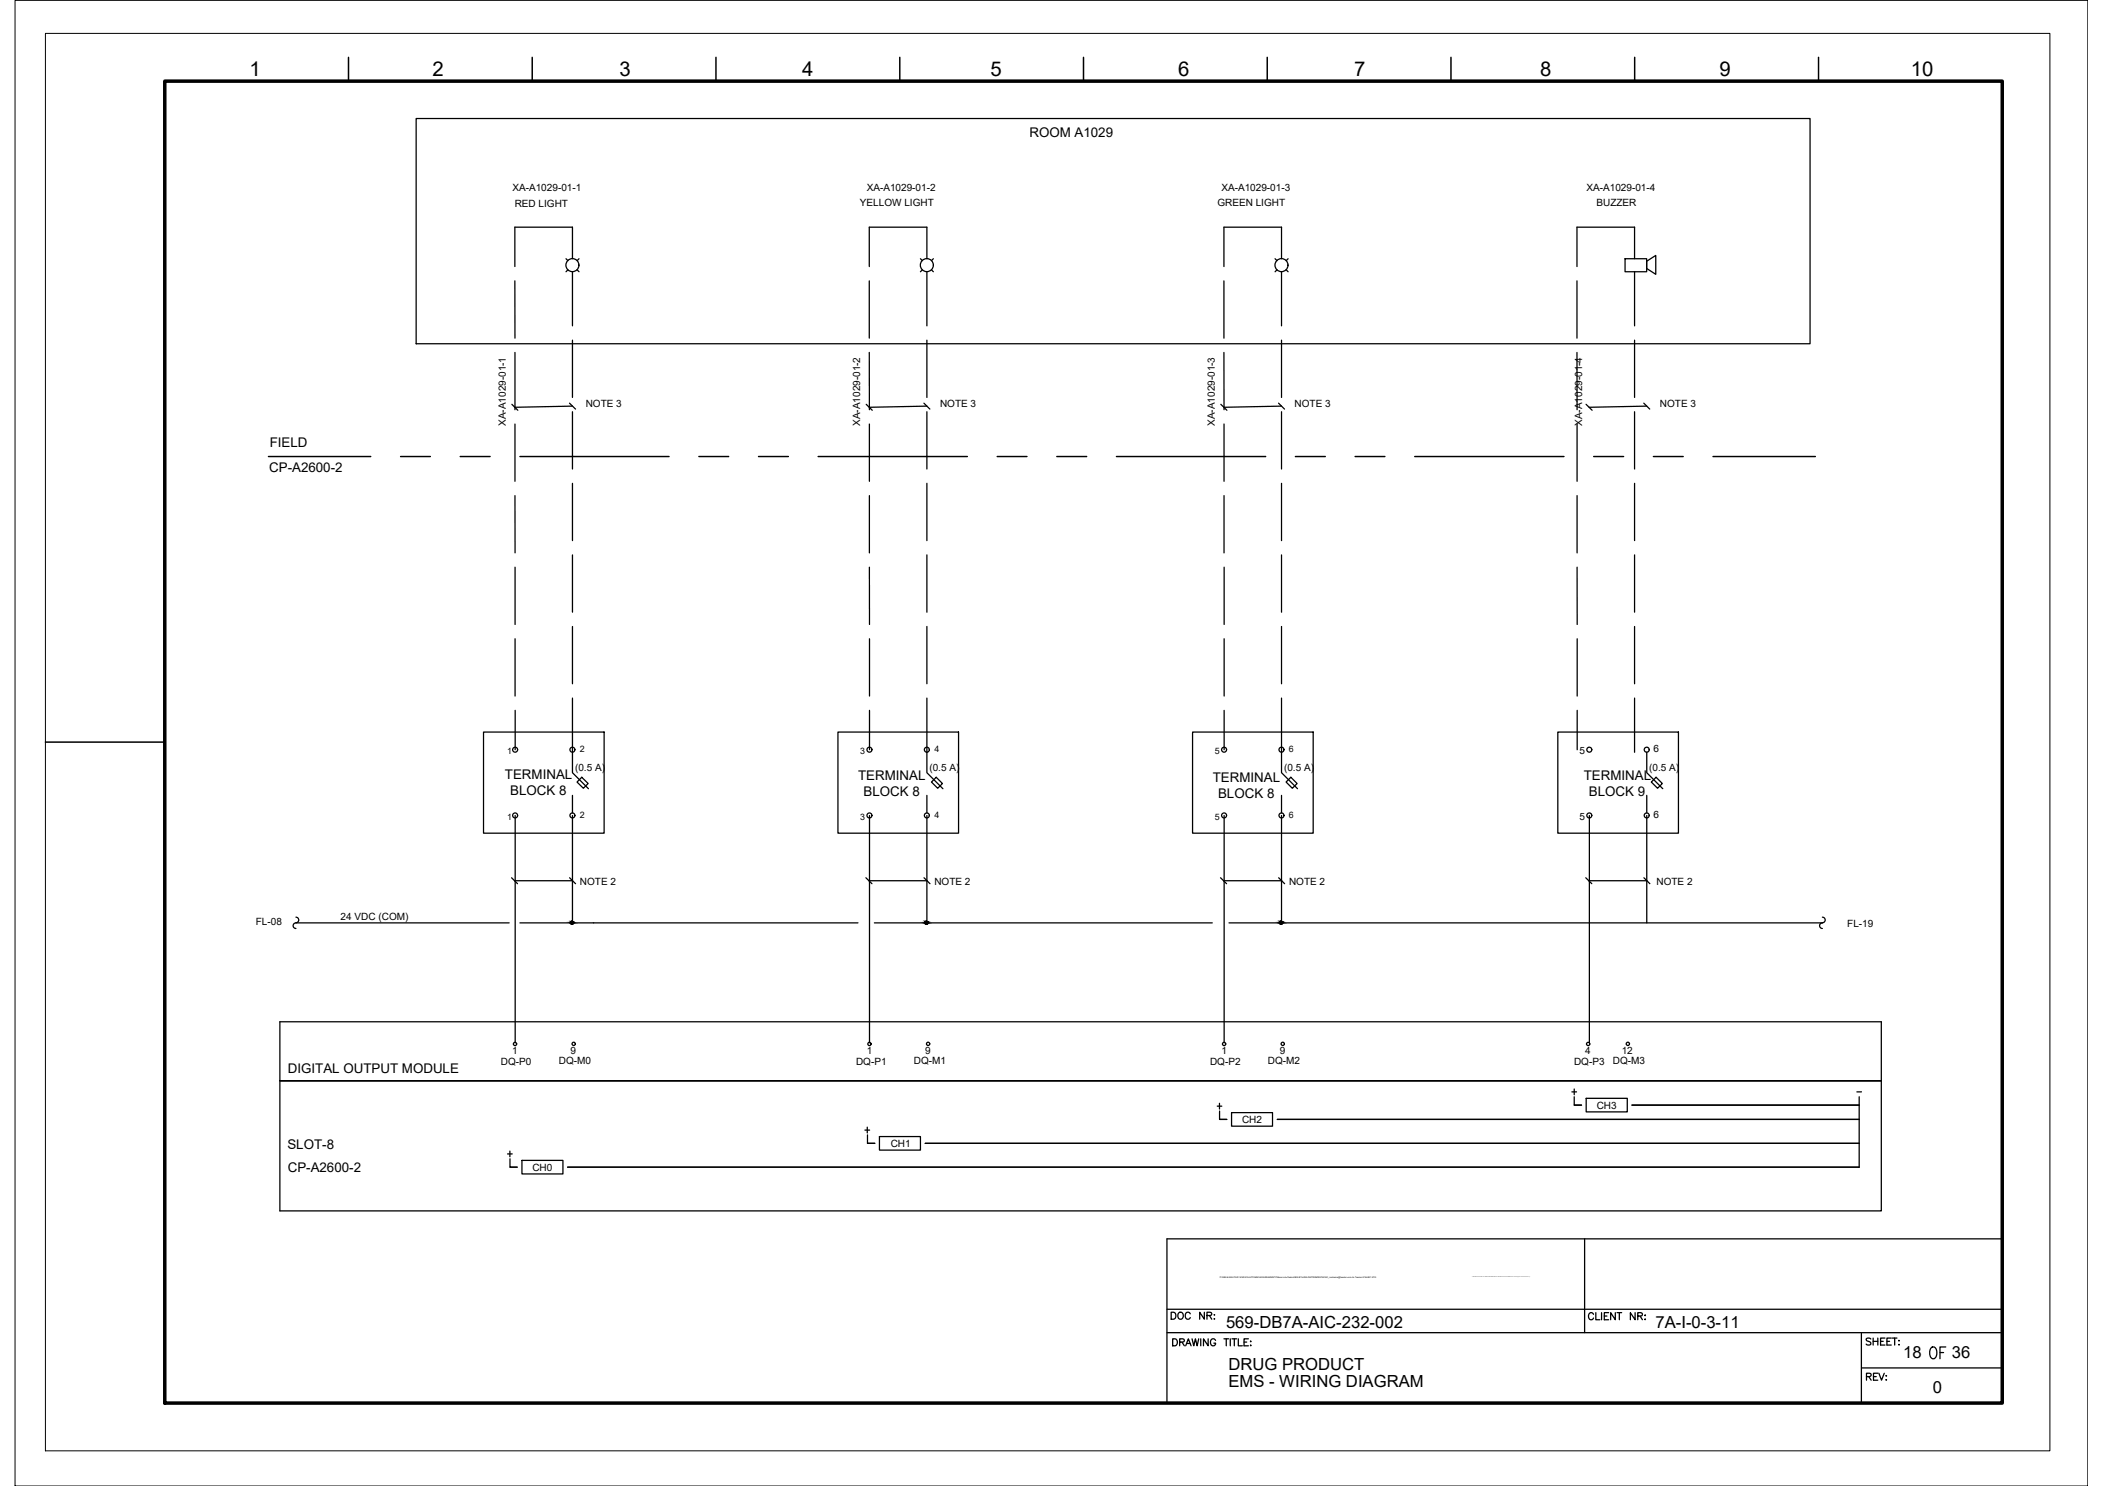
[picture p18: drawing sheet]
<svg xmlns="http://www.w3.org/2000/svg" width="420mm" height="297mm" viewBox="0 0 420 297" stroke-linecap="round" stroke-linejoin="round" font-family="sans-serif">
<defs><g id="words">
<text font-size="5.3" x="384.9" y="272.7">OF</text>
<g font-size="4.1">
<text x="49.9" y="15.2">1</text>
<text x="86.4" y="15.2">2</text>
<text x="123.8" y="15.2">3</text>
<text x="160.3" y="15.2">4</text>
<text x="198" y="15.2">5</text>
<text x="235.5" y="15.2">6</text>
<text x="270.7" y="15.2">7</text>
<text x="307.8" y="15.2">8</text>
<text x="343.7" y="15.2">9</text>
<text x="382" y="15.2">10</text>
</g>
<g font-size="4">
<text x="313.3" y="220.1">+</text>
<text x="242.4" y="223">+</text>
</g>
<g font-size="3.3">
<text x="245.1" y="265.4">569-DB7A-AIC-232-002</text>
<text x="330.9" y="265.5">7A-I-0-3-11</text>
<text x="245.5" y="273.9">DRUG PRODUCT</text>
<text x="380.4" y="271.5">18</text>
<text x="390.2" y="271.5">36</text>
<text x="245.5" y="277.3">EMS - WIRING DIAGRAM</text>
<text x="386.3" y="278.5">0</text>
</g>
<g font-size="2.7">
<text x="205.8" y="27.4">ROOM A1029</text>
<text x="53.9" y="89.4">FIELD</text>
<text x="53.8" y="94.3">CP-A2600-2</text>
<text x="100.9" y="155.6">TERMINAL</text>
<text x="171.5" y="156">TERMINAL</text>
<text x="316.6" y="155.9">TERMINAL</text>
<text x="102" y="158.9">BLOCK 8</text>
<text x="172.6" y="159.2">BLOCK 8</text>
<text x="242.4" y="156.2">TERMINAL</text>
<text x="243.5" y="159.4">BLOCK 8</text>
<text x="317.6" y="159.2">BLOCK 9</text>
<text x="57.5" y="214.5">DIGITAL OUTPUT MODULE</text>
<text x="57.4" y="229.7">SLOT-8</text>
<text x="57.5" y="234.2">CP-A2600-2</text>
</g>
<text font-size="2.6" x="370.4" y="219.4">-</text>
<g font-size="2">
<text x="102.4" y="38.1">XA-A1029-01-1</text>
<text x="102.9" y="41.4">RED LIGHT</text>
<text x="171.9" y="41.2">YELLOW LIGHT</text>
<text x="173.2" y="38.1">XA-A1029-01-2</text>
<text x="243.3" y="41.2">GREEN LIGHT</text>
<text x="244.1" y="38.1">XA-A1029-01-3</text>
<text x="317.1" y="38.1">XA-A1029-01-4</text>
<text x="319.1" y="41.2">BUZZER</text>
<text x="117.1" y="81.4">NOTE 3</text>
<text x="187.9" y="81.4">NOTE 3</text>
<text x="258.8" y="81.4">NOTE 3</text>
<text x="331.8" y="81.4">NOTE 3</text>
<text x="101.1" y="85.1" transform="rotate(-90 101.1 85.1)">XA-A1029-01-1</text>
<text x="171.9" y="85.1" transform="rotate(-90 171.9 85.1)">XA-A1029-01-2</text>
<text x="242.8" y="85.1" transform="rotate(-90 242.8 85.1)">XA-A1029-01-3</text>
<text x="316.2" y="85.1" transform="rotate(-90 316.2 85.1)">XA-A1029-01-4</text>
<text x="114.9" y="154.1">(0.5 A)</text>
<text x="185.8" y="154.1">(0.5 A)</text>
<text x="256.7" y="154.1">(0.5 A)</text>
<text x="315.7" y="150.7">5</text>
<text x="329.7" y="154.1">(0.5 A)</text>
<text x="330.5" y="150.3">6</text>
<text x="315.7" y="163.8">5</text>
<text x="330.5" y="163.4">6</text>
<text x="115.9" y="176.8">NOTE 2</text>
<text x="186.8" y="176.8">NOTE 2</text>
<text x="257.7" y="176.8">NOTE 2</text>
<text x="331.1" y="176.8">NOTE 2</text>
<text x="51.1" y="185">FL-08</text>
<text x="68.1" y="183.9">24 VDC (COM)</text>
<text x="369.3" y="185.4">FL-19</text>
<text x="100.1" y="212.8">DQ-P0</text>
<text x="102.4" y="210.7">1</text>
<text x="111.7" y="212.8">DQ-M0</text>
<text x="114.1" y="210.7">9</text>
<text x="171.1" y="212.8">DQ-P1</text>
<text x="173.2" y="210.7">1</text>
<text x="182.7" y="212.8">DQ-M1</text>
<text x="184.9" y="210.7">9</text>
<text x="241.9" y="212.8">DQ-P2</text>
<text x="244.1" y="210.7">1</text>
<text x="253.4" y="212.8">DQ-M2</text>
<text x="255.8" y="210.7">9</text>
<text x="314.6" y="212.8">DQ-P3</text>
<text x="316.9" y="210.7">4</text>
<text x="322.4" y="212.8">DQ-M3</text>
<text x="324.2" y="210.7">12</text>
<text x="319.2" y="221.6">CH3</text>
<text x="248.3" y="224.5">CH2</text>
<text x="178" y="229.3">CH1</text>
<text x="106.4" y="234">CH0</text>
</g>
<g font-size="1.8">
<text x="101.3" y="150.7">1</text>
<text x="115.9" y="150.3">2</text>
<text x="172" y="150.7">3</text>
<text x="186.8" y="150.3">4</text>
<text x="242.8" y="150.7">5</text>
<text x="257.6" y="150.3">6</text>
<text x="101.3" y="163.8">1</text>
<text x="115.9" y="163.4">2</text>
<text x="172" y="163.8">3</text>
<text x="186.8" y="163.4">4</text>
<text x="242.8" y="163.8">5</text>
<text x="257.6" y="163.4">6</text>
</g>
<text font-size=".4" x="243.8" y="255.4">P:\569-BAXALTA\01.ENG\03.AUTOMACAO\ANDAMENTO\Banco de Dados\569-B7A-INS-INSTRUMENTACAO_moliveira@tessler-com-br-Tessler-5164457.JPG</text>
</g></defs>
<!-- layer: I_DATA -->
<g fill="none" stroke="#000" stroke-width=".25">
<path d="M83.2 23.7h278.6v45h-278.6zM113.1 51.7l.4 .4M113.5 53.9l-.4 .4M115.4 53.9l.3 .4M115.7 51.7l-.3 .4M184 51.7l.4 .4M184.4 53.9l-.4 .4M186.2 53.9l.4 .4M186.6 51.7l-.4 .4M254.9 51.7l.3 .4M255.2 53.9l-.3 .4M257.1 53.9l.4 .4"/>
<path d="M257.5 51.7l-.4 .4M102.3 80.8l1.2 1.2M113.8 80.6l1.2 1.2M114.4 81.2l-11.5 .2M173.1 80.8l1.2 1.2M184.7 80.6l1.2 1.2M185.3 81.2l-11.5 .2M244 80.8l1.2 1.2M255.6 80.6l1.2 1.2M256.2 81.2l-11.6 .2M317 80.8l1.2 1.2M328.6 80.6l1.2 1.2"/>
<path d="M329.2 81.2l-11.6 .2M96.6 146.3h24.2v20.2h-24.2zM167.5 146.3h24.1v20.2h-24.1zM238.4 146.3h24.1v20.2h-24.1zM311.4 146.3h24.1v20.2h-24.1zM102.3 175.5l1.1 1.1M102.8 176.1h11.6M113.9 175.5l1.1 1.1M173.1 175.5l1.2 1.1M173.7 176.1h11.6M184.7 175.5l1.2 1.1M244 175.5l1.2 1.1"/>
<path d="M244.6 176.1h11.6M255.6 175.5l1.2 1.1M317 175.5l1.2 1.1M317.6 176.1h11.6M328.6 175.5l1.2 1.1M55.9 204.2h320.1v37.8h-320.1zM317.1 219.5h8.2v2.8h-8.2zM371.6 219.2v14.1h-258.1M376 216h-320.1h320.1M101.5 230.7h.9M101.9 230.1v1.1M101.9 231.6v1.7h1.5h-1.5"/>
<path d="M104.3 232h8.2v2.7h-8.2zM172.9 225.9h.9M173.4 225.3v1.2M173.4 226.9v1.6h1.5h-1.5M175.8 227.2h8.2v2.7h-8.2zM184.9 228.5h186.7M246.2 222.4h8.2v2.7h-8.2zM255.3 223.8h116.3M326.2 220.9h45.4"/>
<circle cx="114.4" cy="53" r="1.3"/>
<circle cx="185.3" cy="53" r="1.3"/>
<circle cx="256.1" cy="53" r="1.3"/>
<circle cx="103" cy="149.9" r=".5"/>
<circle cx="114.4" cy="149.9" r=".5"/>
<circle cx="173.8" cy="149.9" r=".5"/>
<circle cx="185.3" cy="149.9" r=".5"/>
<circle cx="244.7" cy="149.9" r=".5"/>
<circle cx="256.1" cy="149.9" r=".5"/>
<circle cx="317.7" cy="149.9" r=".5"/>
<circle cx="329.2" cy="149.9" r=".5"/>
<circle cx="103" cy="163" r=".5"/>
<circle cx="114.4" cy="163" r=".5"/>
<circle cx="173.8" cy="163" r=".5"/>
<circle cx="185.3" cy="163" r=".5"/>
<circle cx="244.7" cy="163" r=".5"/>
<circle cx="256.1" cy="163" r=".5"/>
<circle cx="317.7" cy="163" r=".5"/>
<circle cx="329.2" cy="163" r=".5"/>
<circle cx="102.9" cy="208.7" r=".33"/>
<circle cx="114.7" cy="208.7" r=".33"/>
<circle cx="173.8" cy="208.7" r=".33"/>
<circle cx="185.5" cy="208.7" r=".33"/>
<circle cx="244.7" cy="208.7" r=".33"/>
<circle cx="256.4" cy="208.7" r=".33"/>
<circle cx="317.4" cy="208.7" r=".33"/>
<circle cx="325.4" cy="208.7" r=".33"/>
</g>
<!-- layer: EI-CTRL -->
<path d="M114.4 150.4v4.1l3.2 3.2M114.4 159v3.5M116.3 155.4l1.3 1.2-1 1-1.3-1.3zM185.3 150.4v4.1l3.2 3.2M185.3 159v3.5M187.1 155.4l1.3 1.2-1 1-1.2-1.3zM256.2 150.4v4.1l3.2 3.2M256.2 159v3.5M258 155.4l1.3 1.2-1 1-1.2-1.3zM329.2 150.4v4.1l3.2 3.2M329.2 159v3.5M331 155.4l1.3 1.2-1 1-1.2-1.3z" fill="none" stroke="#000" stroke-width=".25"/>
<!-- layer: I_TABS -->
<g fill="none" stroke="#000" stroke-width=".25">
<path d="M102.9 56.1v11.5M102.9 45.4v7.9M114.4 45.4v6.3M114.4 54.3v10.8M173.8 45.4v7.9M173.8 56.1v11.5M185.3 45.4v6.3M185.3 54.3v10.8M244.6 45.4v7.9M244.6 56.1v11.5M256.2 45.4v6.3M256.2 54.3v10.8"/>
<path d="M315.2 56.1v11.5M326.7 51.7v-6.3h-11.5v7.9M326.7 54.3v10.8M102.9 70.4v11.5M114.4 68v11.4M173.8 70.4v11.5M185.3 68v11.4M244.6 70.4l.1 11.5M256.2 68v11.4M315.2 70.4v11.5M326.7 68v11.4M102.9 84.8v11.4"/>
<path d="M102.9 99.1l.1 11.4M114.4 82.3v11.5M114.4 96.6v11.5M173.8 84.8v11.4M173.8 99.1v11.4M185.3 82.3v11.5M185.3 96.6v11.5M244.7 84.8v11.4M244.7 99.1v11.4M256.2 82.3v11.5M256.2 96.6v11.5M315.2 84.8v11.4"/>
<path d="M315.2 99.1v11.4M326.7 82.3v11.5M326.7 96.6v11.5M103 113.4v11.4M114.4 110.9v11.5M173.8 113.4v11.4M185.3 110.9v11.5M244.7 113.4v11.4M256.2 110.9v11.5M315.2 113.4l.1 11.4M326.7 110.9v11.5M103 127.7v11.4"/>
<path d="M114.4 125.2v11.5M114.4 139.5v10.9M173.8 127.7v11.4M185.3 125.2v11.5M185.3 139.5v10.9M244.7 127.7v11.4M256.2 125.2v11.5M256.2 139.5v10.9M315.3 127.7v11.4M326.7 125.2v11.5M326.7 139.5v10.9M103 142v7.9"/>
<path d="M173.8 142v7.9M244.7 142v7.9M315.3 142v7.9M59.2 183.3a.56 .56 0 0 1 .5 .6 .56 .56 0 0 1-.5 .6M59.2 184.5a.56 .56 0 0 0-.6 .5 .56 .56 0 0 0 .6 .6M364.3 183.3a.56 .56 0 0 1 .5 .6 .56 .56 0 0 1-.5 .6M364.3 184.5a.56 .56 0 0 0-.6 .5 .56 .56 0 0 0 .6 .6"/>
</g>
<!-- layer: I_LIMIT_LINE -->
<g fill="none" stroke="#000" stroke-width=".3">
<path d="M53.7 91.3h20.4M80.1 91.3h5.9M92 91.3h6M103.9 91.3h29.8M139.7 91.3h5.9M151.6 91.3h6M163.5 91.3h29.9M199.3 91.3h6M211.2 91.3h6M223.2 91.3h29.8M258.9 91.3h6M270.9 91.3h5.9"/>
<path d="M282.8 91.3h29.8M318.6 91.3h5.9M330.5 91.3h5.9M342.4 91.3h20.5"/>
</g>
<!-- layer: G-TTLB-TTLB -->
<path d="M32.9 16.2h367.3v264.3h-367.3z" fill="none" stroke="#000" stroke-width=".7"/>
<!-- layer: G-TTLB-OTLN -->
<path d="M9.1 6.7h400.6v283.3h-400.6z" fill="none" stroke="#000" stroke-width=".2"/>
<!-- layer: G-TTLB-INDX -->
<path d="M69.7 11.5v4.7M106.4 11.5v4.7M143.1 11.5v4.7M179.9 11.5v4.7M216.6 11.5v4.7M253.3 11.5v4.7M290 11.5v4.7M326.7 11.5v4.7M363.5 11.5v4.7M9.1 148.3h23.8" fill="none" stroke="#000" stroke-width=".3"/>
<!-- layer: LGSP IA4$0$LG_PLOT -->
<path d="M316.7 247.6v18.8M233.3 261.7h166.9M233.3 266.4h166.9M372.1 273.4h28.1M372.1 266.4v14.1M233.3 280.5h166.9" fill="none" stroke="#000" stroke-width=".25"/>
<!-- layer: LG_PLOT -->
<g fill="none" stroke="#000" stroke-width=".25">
<path d="M400.2 247.6h-166.9v32.9M234.1 262.3h.5a.75 .75 0 0 1 .5 .7 .75 .75 0 0 1-.5 .7h-.5zM234.4 267.6h.5a.75 .75 0 0 1 .5 .7 .75 .75 0 0 1-.5 .7h-.5zM235.6 262.5l.1-.1a.66 .66 0 0 1 .8 .6 .66 .66 0 0 1-.8 .6l-.3-.4zM235.8 268.3l.8-.1 .1-.2v-.3l-.9-.1v1.4M236.3 268.3l.4 .7M237 269l.5-1.4 .6 1.4M237.2 268.5h.7M237.9 262.6a.51 .51 0 0 0-.6-.3 .51 .51 0 0 0-.4 .5v.4a.51 .51 0 0 0 .4 .5 .51 .51 0 0 0 .6-.3M238.3 267.6l.3 1.4 .4-1.4 .3 1.4 .3-1.4M240 267.6v1.4M240.7 262.3v1.4l-.9-1.4v1.4"/>
<path d="M241.3 263l.8-.1 .1-.2-.1-.3-.8-.1v1.4M241.5 267.6v1.4l-.9-1.4v1.4M241.7 263l.5 .7M242.7 262.8h.1zM242.7 263.6h.1zM243 267.9a.53 .53 0 0 0-.6-.3 .53 .53 0 0 0-.4 .5v.4a.51 .51 0 0 0 .5 .5 .51 .51 0 0 0 .5-.5h-.4M244.6 267.6h1M245.1 267.6v1.4M245.9 267.6v1.4M246.3 267.6h.9M246.7 267.6v1.4M247.5 267.6v1.4h.8"/>
<path d="M248.7 268.3h.5M249.5 267.6h-.8v1.4h.8M249.9 268.1h.2zM249.9 269h.2zM318.5 262.7a.51 .51 0 0 0-.6-.3 .51 .51 0 0 0-.4 .5v.4a.51 .51 0 0 0 .4 .5 .51 .51 0 0 0 .6-.3M319 262.4v1.4h.8M320.1 262.4v1.4M320.7 263.1h.5M321.5 262.4h-.8v1.4h.8M322.9 262.4v1.4l-1-1.4v1.4M323.2 262.4h.9M323.7 262.4v1.4"/>
<path d="M326.8 262.4v1.4l-.9-1.4v1.4M327.4 263.1l.8-.1v-.5l-.2-.1h-.6v1.4M327.8 263.1l.5 .7M328.8 262.9h.1zM328.8 263.7h.1zM373.1 275.2l.8-.1 .1-.2v-.3l-.9-.1v1.4M373.5 275.2l.5 .7M374 267.7l-.4-.2-.6 .2 .1 .3 .7 .3 .2 .2v.2l-.4 .2-.6-.2M374.4 267.5v1.4M374.4 268.1h.9M374.5 275.2h.5M375.3 274.5h-.8v1.4h.8"/>
<path d="M375.3 267.5v1.4M375.6 274.5l.5 1.4 .5-1.4M375.9 268.1h.5M376.8 267.5h-.9v1.4h.9M377 275h.1zM377 275.8h.1zM377.2 268.1h.5M378 267.5h-.8v1.4h.8M378.2 267.5h1M378.7 267.5v1.4M379.5 268.8h.1zM379.6 267.9v.2z"/>
</g>
<!-- layer: 0 -->
<g fill="none" stroke="#000" stroke-width=".25">
<path d="M102.9 45.4h11.5M173.8 45.4h11.5M244.6 45.4h11.6M324.8 51.7h4.3v2.6h-4.3zM329.1 52.2l1.9-1.1v3.7l-1.9-1.1zM103 163v45.5M114.4 163v21.5M173.8 163v45.5M185.3 163v21.5M244.7 163v45.5M256.2 163v21.5M317.7 163v45.5"/>
<path d="M329.2 163v21.5M59.2 184.5h42.6M103.9 184.5h67.6M174.8 184.5h67.5M245.7 184.5h118.6"/>
<circle cx="114.3" cy="184.4" r=".29"/>
<circle cx="185.2" cy="184.4" r=".29"/>
<circle cx="256.1" cy="184.4" r=".29"/>
</g>
<g fill="#000" stroke="#000" stroke-width=".2">
<path d="M114.2 184.2h.1zM185.1 184.2h.1zM256 184.2h.1z"/>
<path d="M114.1 184.4h.2zM114.1 184.4h.2z"/>
<path d="M114.2 184.2h.1zM114.2 184.2h.1z"/>
<path d="M114.2 184.2h.1zM114.2 184.2h.1z"/>
<path d="M114.3 184.2h.1zM114.3 184.2h.1z"/>
<path d="M114.2 184.2h.1zM114.2 184.2h.1z"/>
<path d="M114.2 184.2h.1zM114.2 184.2h.1z"/>
<path d="M114.2 184.2h.1zM114.2 184.2h.1z"/>
<path d="M114.1 184.2l.2 .1zM114.1 184.2l.2 .1z"/>
<path d="M114.1 184.3h.2zM114.1 184.3h.2z"/>
<path d="M114.1 184.3h.2zM114.1 184.3h.2z"/>
<path d="M114.1 184.3h.2zM114.1 184.3h.2z"/>
<path d="M114.1 184.3h.2zM114.1 184.3h.2z"/>
<path d="M114.1 184.3l.2 .1zM114.1 184.3l.2 .1z"/>
<path d="M114.3 184.4h.3zM114.3 184.4h.3z"/>
<path d="M114.1 184.4l.2 .1zM114.1 184.4l.2 .1z"/>
<path d="M114.3 184.2h.1zM114.3 184.2h.1z"/>
<path d="M114.3 184.7h.1zM114.3 184.7h.1z"/>
<path d="M114.3 184.2h.2zM114.3 184.2h.2z"/>
<path d="M114.2 184.7h.3zM114.2 184.7h.2z"/>
<path d="M114.3 184.2h.2zM114.3 184.2h.2z"/>
<path d="M114.3 184.2h.2zM114.3 184.2h.2z"/>
<path d="M114.2 184.7h.3zM114.2 184.7h.3z"/>
<path d="M114.3 184.2h.3zM114.3 184.2h.3z"/>
<path d="M114.3 184.2l.3 .1zM114.3 184.2l.3 .1z"/>
<path d="M114.1 184.6h.5zM114.1 184.6l.4 .1z"/>
<path d="M114.3 184.3h.3zM114.3 184.3h.3z"/>
<path d="M114.3 184.3h.3zM114.3 184.3h.3z"/>
<path d="M114.3 184.3h.3zM114.3 184.3h.3z"/>
<path d="M114.1 184.6h.5zM114.1 184.6h.5z"/>
<path d="M114.3 184.3h.3zM114.3 184.3h.3z"/>
<path d="M114.3 184.3l.3 .1zM114.3 184.3l.3 .1z"/>
<path d="M114.1 184.6h.5zM114.1 184.6h.5z"/>
<path d="M114.3 184.4l.3 .1zM114.3 184.4l.3 .1z"/>
<path d="M114 184.5h.6zM114 184.5h.6z"/>
<path d="M114.1 184.5h.5zM114.1 184.5l.5 .1z"/>
<path d="M184.9 184.4h.3zM184.9 184.4h.3z"/>
<path d="M185.1 184.2h.1zM185.1 184.2h.1z"/>
<path d="M185.1 184.2h.1zM185.1 184.2h.1z"/>
<path d="M185 184.2h.2zM185 184.2h.2z"/>
<path d="M185 184.2h.2zM185 184.2h.2z"/>
<path d="M185 184.2h.2zM185 184.2h.2z"/>
<path d="M185 184.2l.2 .1zM185 184.2l.2 .1z"/>
<path d="M185 184.3h.2zM185 184.3h.2z"/>
<path d="M184.9 184.3h.3zM184.9 184.3h.3z"/>
<path d="M184.9 184.3h.3zM184.9 184.3h.3z"/>
<path d="M184.9 184.3h.3zM184.9 184.3h.3z"/>
<path d="M184.9 184.3l.3 .1zM184.9 184.3l.3 .1z"/>
<path d="M185.2 184.4h.3zM185.2 184.4h.3z"/>
<path d="M184.9 184.4l.3 .1zM184.9 184.4l.3 .1z"/>
<path d="M185.1 184.7h.2zM185.1 184.7h.1z"/>
<path d="M185.2 184.2h.1zM185.2 184.2h.1z"/>
<path d="M185.2 184.2h.1zM185.2 184.2h.1z"/>
<path d="M185.1 184.7h.2zM185.1 184.7h.2z"/>
<path d="M185.2 184.2h.1zM185.2 184.2h.1z"/>
<path d="M185.2 184.2h.2zM185.2 184.2h.2z"/>
<path d="M185.2 184.2h.2zM185.2 184.2h.2z"/>
<path d="M185 184.7h.4zM185 184.7h.3z"/>
<path d="M185.2 184.2l.2 .1zM185.2 184.2l.2 .1z"/>
<path d="M185.2 184.3h.2zM185.2 184.3h.2z"/>
<path d="M185 184.6h.4zM185 184.6l.4 .1z"/>
<path d="M185.2 184.3h.2zM185.2 184.3h.2z"/>
<path d="M184.9 184.6h.5zM184.9 184.6h.5z"/>
<path d="M185.2 184.3h.2zM185.2 184.3h.2z"/>
<path d="M185.2 184.3h.3zM185.2 184.3h.3z"/>
<path d="M184.9 184.6h.5zM184.9 184.6h.5z"/>
<path d="M185.2 184.3l.3 .1zM185.2 184.3l.3 .1z"/>
<path d="M185.2 184.4l.3 .1zM185.2 184.4l.3 .1z"/>
<path d="M184.9 184.5h.6zM184.9 184.5h.6z"/>
<path d="M184.9 184.5h.6zM184.9 184.5l.5 .1z"/>
<path d="M255.8 184.4h.3zM255.8 184.4h.3z"/>
<path d="M256 184.2h.1zM256 184.2h.1z"/>
<path d="M256 184.2h.1zM255.9 184.2h.2z"/>
<path d="M256.1 184.2h.1zM256.1 184.2h.1z"/>
<path d="M255.9 184.2h.2zM255.9 184.2h.2z"/>
<path d="M255.9 184.2h.2zM255.9 184.2h.2z"/>
<path d="M255.9 184.2h.2zM255.9 184.2h.2z"/>
<path d="M255.9 184.2l.2 .1zM255.9 184.2l.2 .1z"/>
<path d="M255.8 184.3h.3zM255.8 184.3h.3z"/>
<path d="M255.8 184.3h.3zM255.8 184.3h.3z"/>
<path d="M255.8 184.3h.3zM255.8 184.3h.3z"/>
<path d="M255.8 184.3h.3zM255.8 184.3h.3z"/>
<path d="M255.8 184.3l.3 .1zM255.8 184.3l.3 .1z"/>
<path d="M256.1 184.4h.2zM256.1 184.4h.2z"/>
<path d="M255.8 184.4l.3 .1zM255.8 184.4l.3 .1z"/>
<path d="M256 184.7h.2zM256 184.7h.1z"/>
<path d="M256.1 184.2h.1zM256.1 184.2h.1z"/>
<path d="M256.1 184.2h.1zM256.1 184.2h.1z"/>
<path d="M255.9 184.7h.3zM255.9 184.7h.3z"/>
<path d="M256.1 184.2h.2zM256.1 184.2h.2z"/>
<path d="M255.9 184.7h.3zM255.9 184.7h.3z"/>
<path d="M256.1 184.2h.2zM256.1 184.2h.2z"/>
<path d="M256.1 184.2l.2 .1zM256.1 184.2l.2 .1z"/>
<path d="M256.1 184.3h.2zM256.1 184.3h.2z"/>
<path d="M255.9 184.6h.4zM255.9 184.6l.3 .1z"/>
<path d="M256.1 184.3h.2zM256.1 184.3h.2z"/>
<path d="M255.8 184.6h.5zM255.8 184.6h.5z"/>
<path d="M256.1 184.3h.2zM256.1 184.3h.2z"/>
<path d="M256.1 184.3h.2zM256.1 184.3h.2z"/>
<path d="M256.1 184.3l.2 .1zM256.1 184.3l.2 .1z"/>
<path d="M256.1 184.4l.3 .1zM256.1 184.4l.3 .1z"/>
<path d="M255.8 184.5l.5 .1zM255.8 184.5l.5 .1z"/>
<path d="M255.8 184.6h.5zM255.8 184.6h.5z"/>
<path d="M255.8 184.5h.6zM255.8 184.5h.5z"/>
</g>
<path d="M3 .1h414.3v296.9h-414.3z" fill="none" stroke="#000" stroke-width=".2"/>
<use href="#words"/>
</svg>
